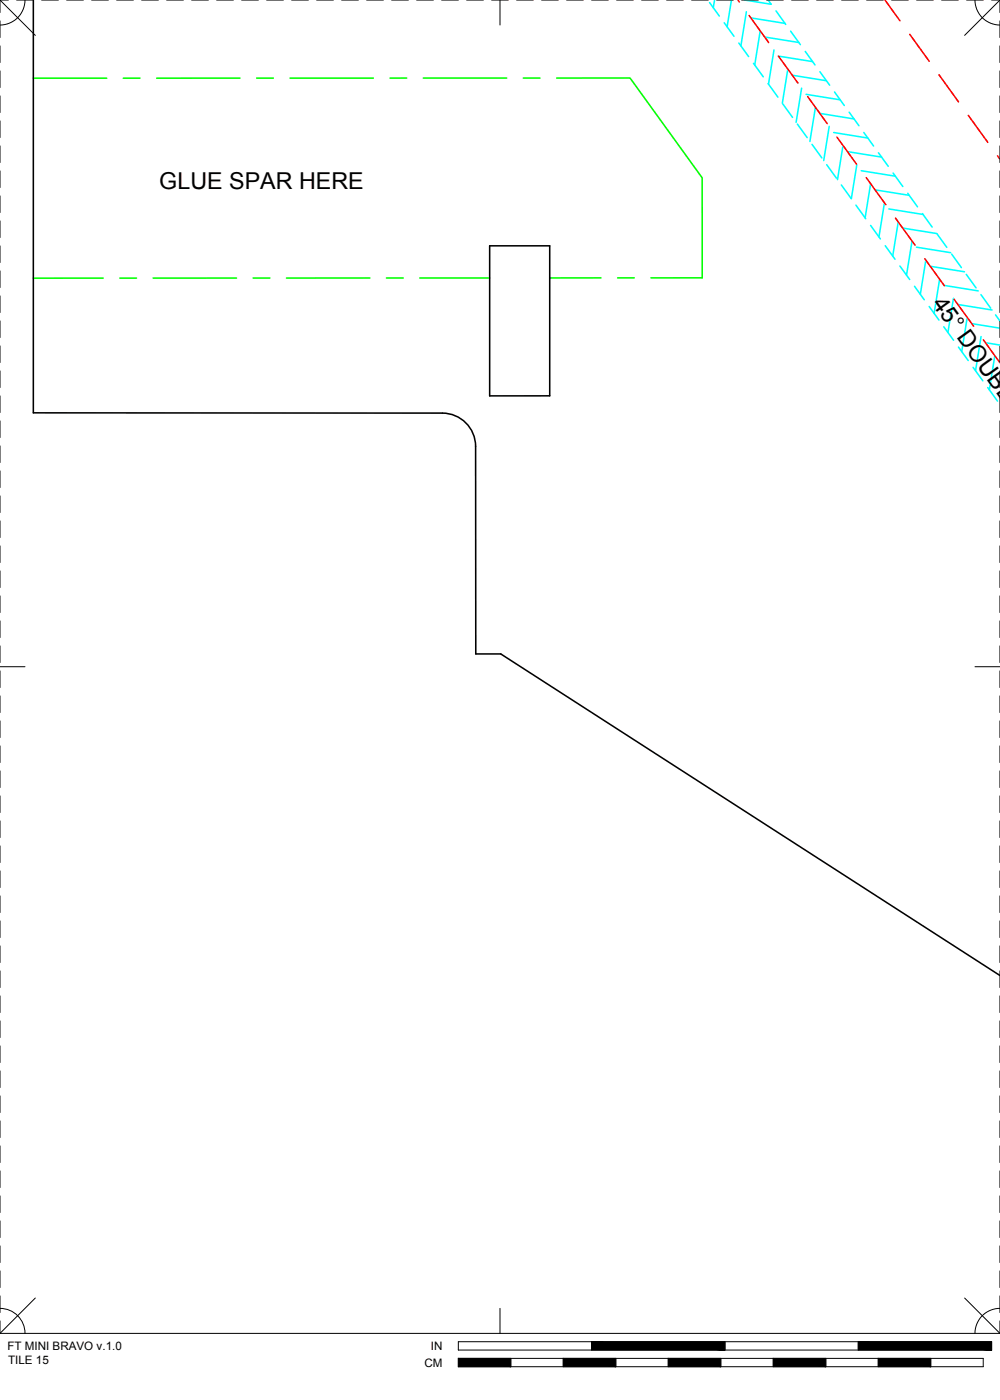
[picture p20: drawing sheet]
<svg xmlns="http://www.w3.org/2000/svg" width="190mm" height="267mm" viewBox="0 0 190 267" stroke-linecap="round" stroke-linejoin="round" font-family="sans-serif">
<defs><g id="words">
<g font-size="4.4">
<text x="30.3" y="35.9">GLUE SPAR HERE</text>
<text x="177.5" y="57.8" transform="rotate(54 177.5 57.8)">45° DOUBLE</text>
</g>
<g font-size="2.2">
<text x="1.4" y="257.2">FT MINI BRAVO v.1.0</text>
<text x="82.1" y="257.2">IN</text>
<text x="1.5" y="259.9">TILE 15</text>
<text x="80.8" y="260.4">CM</text>
</g>
</g></defs>
<!-- layer: 05 REFERENCE -->
<g fill="none" stroke="#0f0" stroke-width=".3">
<path d="M6.3 14.9h14M23.5 14.9h3.2M45.7 14.9h-15.9M48.9 14.9h3.2M55.2 14.9h15.9M77.5 14.9h-3.2M80.6 14.9h15.9M99.7 14.9h3.2M106 14.9h14l13.8 19v19h-9.8M19.7 53h-13.4M22.8 53h3.2M45.1 53h-15.9"/>
<path d="M48.2 53h3.2M70.5 53h-15.9M73.6 53h3.2M80 53h13.3M114.5 52.9h-9.8M117.7 52.9h3.1"/>
</g>
<!-- layer: 02 SCORE -->
<g fill="none" stroke="#f00" stroke-width=".3">
<path d="M140.6 0l.3 .4M142.7 3l3.7 5.1M148.3 10.7l3.7 5.1M153.9 18.4l3.7 5.1M168.6 0l2.8 4M173.3 6.5l3.7 5.2M178.9 14.2l3.7 5.2M159.4 26.1l3.8 5.2M165 33.8l3.7 5.2M184.5 22l3.7 5.1M190 29.7l.5 .6M170.6 41.6l3.7 5.1"/>
<path d="M176.2 49.3l3.7 5.1M181.7 57l3.8 5.1M187.3 64.7l3.2 4.4"/>
</g>
<!-- layer: 04 BEVEL -->
<g fill="none" stroke="#0ff" stroke-width=".3">
<path d="M135.2 .5l1.8 2.6M136.1 0l-.2 1.5M138 4.3l1.8 2.6M139.3 0l-.8 5.1M140.7 8.2l1.9 2.6M141.9 0l5 .8M142.2 2.2l-1.1 6.5M143 3.4l6.5 1.1M143.5 12.1l1.9 2.5M144.8 5.9l-1 6.5M145.7 7l6.5 1.1M146.3 0l.6 .8"/>
<path d="M146.3 15.9l1.9 2.6M147.4 9.5l-1 6.5M147.8 2.1l1.9 2.6M148.3 10.7l6.5 1M149.1 19.8l1.9 2.6M150.1 13.2l-1.1 6.5M150.6 5.9l1.9 2.6M150.9 14.3l6.5 1.1M152.7 16.8l-1 6.5M153.4 9.8l1.9 2.6M153.6 18l6.5 1M156.2 13.7l1.9 2.5"/>
<path d="M159 17.5l1.8 2.6M151.9 23.6l1.9 2.6M154.7 27.5l1.9 2.6M155.3 20.4l-1 6.5M156.2 21.6l6.5 1.1M157.5 31.4l1.8 2.5M158 24.1l-1.1 6.5M158.8 25.2l6.5 1.1M160.3 35.2l1.8 2.6M160.6 27.7l-1.1 6.5M161.4 28.9l6.5 1M161.8 21.4l1.8 2.6"/>
<path d="M163.1 39.1l1.8 2.6M163.2 31.4l-1 6.5M164.1 32.5l6.5 1.1M164.6 25.2l1.8 2.6M165.9 35l-1.1 6.5M166.7 36.2l6.5 1M167.3 29.1l1.9 2.6M168.5 38.6l-1.1 6.5M169.3 39.8l6.5 1.1M170.1 33l1.9 2.5M172.9 36.8l1.9 2.6M165.9 42.9l1.8 2.6"/>
<path d="M168.6 46.8l1.9 2.6M171.1 42.3l-1 6.5M171.4 50.7l1.9 2.5M172 43.4l6.5 1.1M173.7 45.9l-1 6.5M174.2 54.5l1.9 2.6M174.6 47.1l6.5 1M175.7 40.7l1.9 2.6M176.4 49.6l-1.1 6.5M177 58.4l1.9 2.6M177.2 50.7l6.5 1.1M178.5 44.5l1.9 2.6"/>
<path d="M179 53.2l-1.1 6.5M179.8 54.4l6.6 1M181.3 48.4l1.8 2.6M181.6 56.8l-1 6.5M182.5 58l6.5 1.1M184.1 52.3l1.8 2.5M186.9 56.1l1.8 2.6M189.7 60l.8 1.2M179.8 62.3l1.9 2.5M182.6 66.1l1.8 2.6M184.3 60.5l-1.1 6.5M185.1 61.6l5.4 .9"/>
<path d="M185.4 70l1.8 2.5M186.9 64.1l-1.1 6.5M187.7 65.3l2.8 .4M188.2 73.8l1.8 2.6M189.5 67.8l-1 6.5M190.4 68.9l.1 .1"/>
</g>
<!-- layer: 01 CUT -->
<path d="M6.3 0v78.6l78 .1a6.3 6.3 0 0 1 6.3 6.3v39.6h4.8l95.1 61.2M93.3 46.8h11.4v28.6h-11.4z" fill="none" stroke="#000" stroke-width=".3"/>
<!-- layer: 22 TILED -->
<g fill="#000" stroke="#000" stroke-width=".19">
<path d="M87.3 258.8l10 1.6v-1.6zM87.3 258.8l10 1.6h-10z"/>
<path d="M107.3 258.8l10 1.6v-1.6zM107.3 258.8l10 1.6h-10z"/>
<path d="M127.3 258.8l10 1.6v-1.6zM127.3 258.8l10 1.6h-10z"/>
<path d="M112.7 255.6l25.4 1.6v-1.6zM112.7 255.6l25.4 1.6h-25.4z"/>
<path d="M147.3 258.8l10 1.6v-1.6zM147.3 258.8l10 1.6h-10z"/>
<path d="M167.3 258.8l10 1.6v-1.6zM167.3 258.8l10 1.6h-10z"/>
<path d="M163.5 255.6l25.4 1.6v-1.6zM163.5 255.6l25.4 1.6h-25.4z"/>
</g>
<g fill="none" stroke="#000" stroke-width=".19">
<path d="M0 0h1.6M0 0v2.4M0 4v3.2M0 8.7v3.2M0 13.5v3.2M0 18.3v3.1M0 0l6.7 6.7M3.2 0h3.1M4.8 0a4.8 4.8 0 0 1-4.8 4.8M7.9 0h3.2M12.7 0h3.2M17.5 0h3.1"/>
<path d="M22.2 0h3.2M27 0h3.2M31.7 0h3.2M36.5 0h3.2M41.3 0h3.1M46 0h3.2M50.8 0h3.2M55.6 0h3.1M60.3 0h3.2M65.1 0h3.2M69.8 0h3.2M74.6 0h3.2"/>
<path d="M79.4 0h3.1M84.1 0h3.2M88.9 0h3.2M93.7 0h3.1M95.2 0v4.8M98.4 0h3.2M103.2 0h3.2M107.9 0h3.2M112.7 0h3.2M117.5 0h3.1M122.2 0h3.2M127 0h3.2"/>
<path d="M131.8 0h3.1M136.5 0h3.2M141.3 0h3.2M146 0h3.2M150.8 0h3.2M155.6 0h3.1M160.3 0h3.2M165.1 0h3.2M169.9 0h3.1M174.6 0h3.2M179.4 0h3.2M184.1 0h3.2"/>
<path d="M185.7 0a4.8 4.8 0 0 0 4.8 4.8M188.9 0h1.6M190.5 0v2.4M190.5 4v3.2M190.5 8.7v3.2M190.5 13.5v3.2M190.5 18.3v3.1M190.5 0l-6.7 6.7M0 23v3.2M0 27.8v3.2M0 32.6v3.1M0 37.3v3.2"/>
<path d="M190.5 23v3.2M190.5 27.8v3.2M190.5 32.6v3.1M190.5 37.3v3.2M0 42.1v3.2M0 46.8v3.2M0 51.6v3.2M0 56.4v3.1M190.5 42.1v3.2M190.5 46.8v3.2M190.5 51.6v3.2M190.5 56.4v3.1"/>
<path d="M0 61.1v3.2M0 65.9v3.2M0 70.7v3.1M0 75.4v3.2M190.5 61.1v3.2M190.5 65.9v3.2M190.5 70.7v3.1M190.5 75.4v3.2M0 80.2v3.2M0 84.9v3.2M0 89.7v3.2M0 94.5v3.1"/>
<path d="M0 99.2v3.2M190.5 80.2v3.2M190.5 84.9v3.2M190.5 89.7v3.2M190.5 94.5v3.1M190.5 99.2v3.2M0 104v3.2M0 108.8v3.1M0 113.5v3.2M0 118.3v3.2M190.5 104v3.2M190.5 108.8v3.1"/>
<path d="M190.5 113.5v3.2M190.5 118.3v3.2M0 127h4.8M0 123v3.2M0 127.8v3.2M0 132.6v3.1M0 137.3v3.2M185.7 127h4.8M190.5 123v3.2M190.5 127.8v3.2M190.5 132.6v3.1M190.5 137.3v3.2"/>
<path d="M0 142.1v3.2M0 146.9v3.1M0 151.6v3.2M0 156.4v3.2M190.5 142.1v3.2M190.5 146.9v3.1M190.5 151.6v3.2M190.5 156.4v3.2M0 161.1v3.2M0 165.9v3.2M0 170.7v3.1M0 175.4v3.2"/>
<path d="M190.5 161.1v3.2M190.5 165.9v3.2M190.5 170.7v3.1M190.5 175.4v3.2M0 180.2v3.2M0 185v3.1M0 189.7v3.2M0 194.5v3.2M0 199.2v3.2M190.5 180.2v3.2M190.5 185v3.1M190.5 189.7v3.2"/>
<path d="M190.5 194.5v3.2M190.5 199.2v3.2M0 204v3.2M0 208.8v3.1M0 213.5v3.2M0 218.3v3.2M190.5 204v3.2M190.5 208.8v3.1M190.5 213.5v3.2M190.5 218.3v3.2M0 223.1v3.1M0 227.8v3.2"/>
<path d="M0 232.6v3.2M0 237.3v3.2M190.5 223.1v3.1M190.5 227.8v3.2M190.5 232.6v3.2M190.5 237.3v3.2M0 242.1v3.2M0 246.9v3.1M0 251.6v2.4M0 254h190.5M0 249.2a4.8 4.8 0 0 1 4.8 4.8M6.7 247.3l-6.7 6.7"/>
<path d="M87.3 255.6h101.6v1.6h-101.6zM87.3 258.8h100v1.6h-100zM95.2 249.2v4.8M97.3 258.8v1.6M107.3 258.8v1.6M112.7 255.6v1.6M117.3 258.8v1.6M127.3 258.8v1.6M137.3 258.8v1.6M138.1 255.6v1.6M147.3 258.8v1.6M157.3 258.8v1.6"/>
<path d="M163.5 255.6v1.6M167.3 258.8v1.6M177.3 258.8v1.6M183.8 247.3l6.7 6.7M190.5 249.2a4.8 4.8 0 0 0-4.8 4.8M190.5 242.1v3.2M190.5 246.9v3.1M190.5 251.6v2.4"/>
</g>
<use href="#words"/>
</svg>
